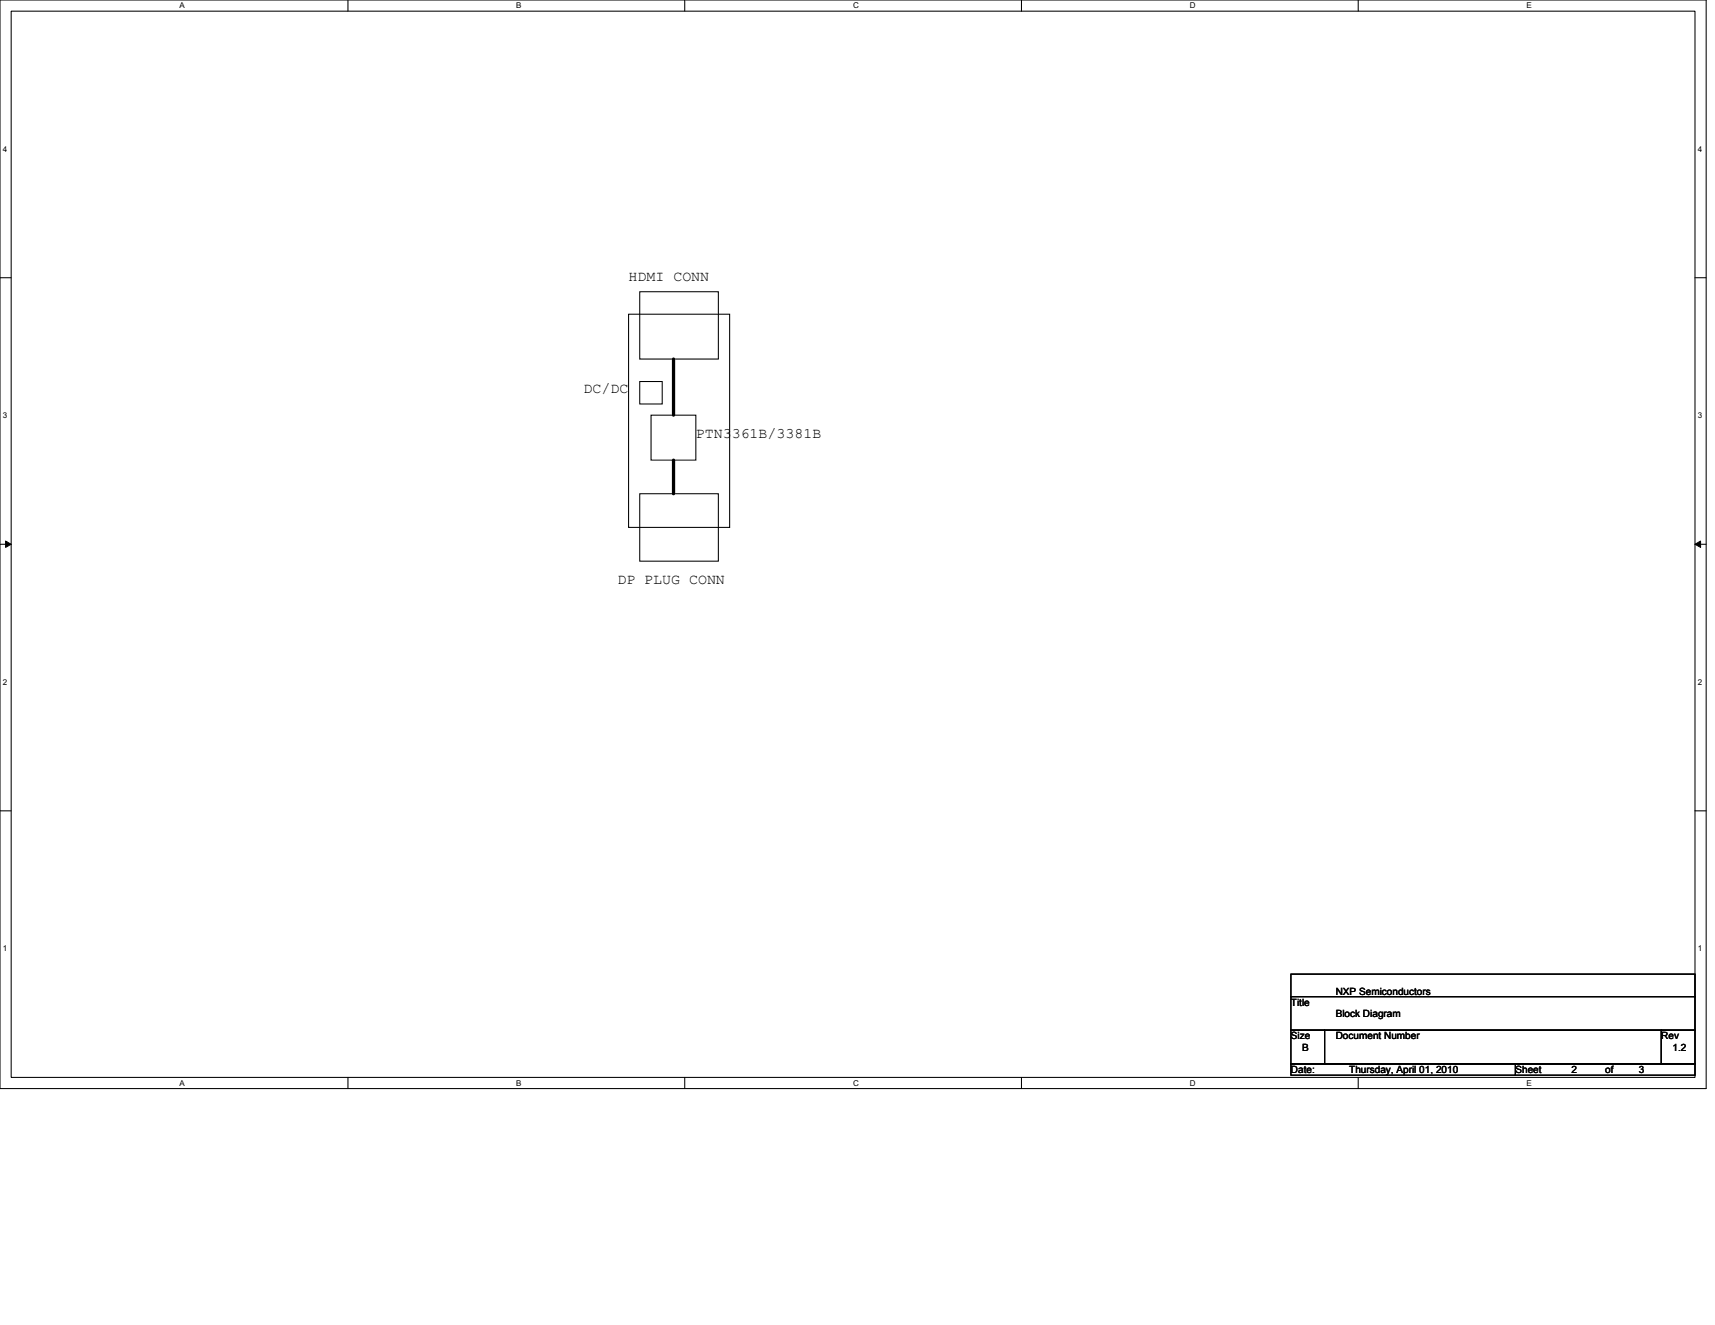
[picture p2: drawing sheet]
<svg xmlns="http://www.w3.org/2000/svg" width="279mm" height="216mm" viewBox="0 0 279 216" stroke-linecap="round" stroke-linejoin="round" font-family="sans-serif">
<defs><g id="words">
<g font-size="2.4">
<text x="102.4" y="45.7">HDMI CONN</text>
<text x="95.1" y="64">DC/DC</text>
<text x="113.4" y="71.4">PTN3361B/3381B</text>
<text x="100.6" y="95.1">DP PLUG CONN</text>
</g>
<g font-size="1.6">
<text x="210.3" y="163.9">Title</text>
<text x="217.6" y="165.7">Block Diagram</text>
<text x="217.6" y="162.1">NXP Semiconductors</text>
<text x="210.3" y="169.4">Size</text>
<text x="212.1" y="171.2">B</text>
<text x="217.6" y="169.4">Document Number</text>
<text x="270.7" y="169.4">Rev</text>
<text x="272.5" y="171.2">1.2</text>
<text x="210.3" y="174.8">Date:</text>
<text x="219.8" y="174.8">Thursday, April 01, 2010</text>
<text x="246.9" y="174.8">Sheet</text>
<text x="256" y="174.8">2</text>
<text x="261.5" y="174.8">of</text>
<text x="267" y="174.8">3</text>
</g>
<g font-size="1.3">
<text x="29.3" y="1.4">A</text>
<text x="84.1" y="1.4">B</text>
<text x="139" y="1.4">C</text>
<text x="193.8" y="1.4">D</text>
<text x="248.7" y="1.4">E</text>
<text x=".5" y="24.7">4</text>
<text x="276.6" y="24.7">4</text>
<text x=".5" y="68.2">3</text>
<text x="276.6" y="68.2">3</text>
<text x=".5" y="111.6">2</text>
<text x="276.6" y="111.6">2</text>
<text x=".5" y="155">1</text>
<text x="276.6" y="155">1</text>
<text x="29.3" y="176.9">A</text>
<text x="84.1" y="176.9">B</text>
<text x="139" y="176.9">C</text>
<text x="193.8" y="176.9">D</text>
<text x="248.7" y="176.9">E</text>
</g>
</g></defs>
<path d="M0 0h278v177.4h-278zM1.8 1.8h274.3v173.8h-274.3z" fill="none" stroke="#000" stroke-width=".17"/>
<g fill="#fff">
<path d="M29.3 .2h.8v1.5h-.8z"/>
<path d="M29.3 175.7h.8v1.5h-.8z"/>
</g>
<path d="M56.7 0v1.8M56.7 175.6v1.8" fill="none" stroke="#000" stroke-width=".17"/>
<g fill="#fff">
<path d="M84.1 .2h.9v1.5h-.9z"/>
<path d="M84.1 175.7h.9v1.5h-.9z"/>
</g>
<path d="M111.5 0v1.8M111.5 175.6v1.8" fill="none" stroke="#000" stroke-width=".17"/>
<g fill="#fff">
<path d="M139 .2h.9v1.5h-.9z"/>
<path d="M139 175.7h.9v1.5h-.9z"/>
</g>
<path d="M166.4 0v1.8M166.4 175.6v1.8" fill="none" stroke="#000" stroke-width=".17"/>
<g fill="#fff">
<path d="M193.8 .2h1v1.5h-1z"/>
<path d="M193.8 175.7h1v1.5h-1z"/>
</g>
<path d="M221.3 0v1.8M221.3 175.6v1.8" fill="none" stroke="#000" stroke-width=".17"/>
<g fill="#fff">
<path d="M248.7 .2h.9v1.5h-.9z"/>
<path d="M248.7 175.7h.9v1.5h-.9z"/>
<path d="M.5 23.5h.7v1.5h-.7z"/>
<path d="M276.6 23.5h.7v1.5h-.7z"/>
<path d="M.5 67h.7v1.4h-.7z"/>
<path d="M276.6 67h.7v1.4h-.7z"/>
</g>
<path d="M0 45.3h1.8M276.1 45.3h1.9" fill="none" stroke="#000" stroke-width=".17"/>
<g fill="#fff">
<path d="M.5 110.4h.7v1.5h-.7z"/>
<path d="M276.6 110.4h.7v1.5h-.7z"/>
</g>
<path d="M0 88.7h1.8M276.1 88.7h1.9" fill="none" stroke="#000" stroke-width=".17"/>
<path d="M.9 88.2l.9 .5-.9 .5zM276.1 88.7l1-.5v1z" fill="#000" stroke="#000" stroke-width=".16"/>
<g fill="#fff">
<path d="M.5 153.8h.7v1.5h-.7z"/>
<path d="M276.6 153.8h.7v1.5h-.7z"/>
</g>
<g fill="none" stroke="#000" stroke-width=".17">
<path d="M102.4 51.2h16.5v34.7h-16.5zM104.2 47.5h12.8v11h-12.8zM104.2 62.2h3.7v3.6h-3.7zM106.1 67.6h7.3v7.4h-7.3zM104.2 80.5h12.8v10.9h-12.8zM0 132.1h1.8M276.1 132.1h1.9M210.3 158.7h65.8v3.7h-65.8zM210.3 162.4h65.8v5.5h-65.8zM210.3 167.9h5.5v5.5h-5.5zM210.3 173.4h36.6v1.8h-36.6zM215.8 167.9h54.9v5.5h-54.9z"/>
<path d="M246.9 173.4h29.2v1.8h-29.2zM270.7 167.9h5.4v5.5h-5.4z"/>
</g>
<path d="M109.7 58.5v9.1M109.7 75v5.5" fill="none" stroke="#000" stroke-width=".53"/>
<use href="#words"/>
</svg>
